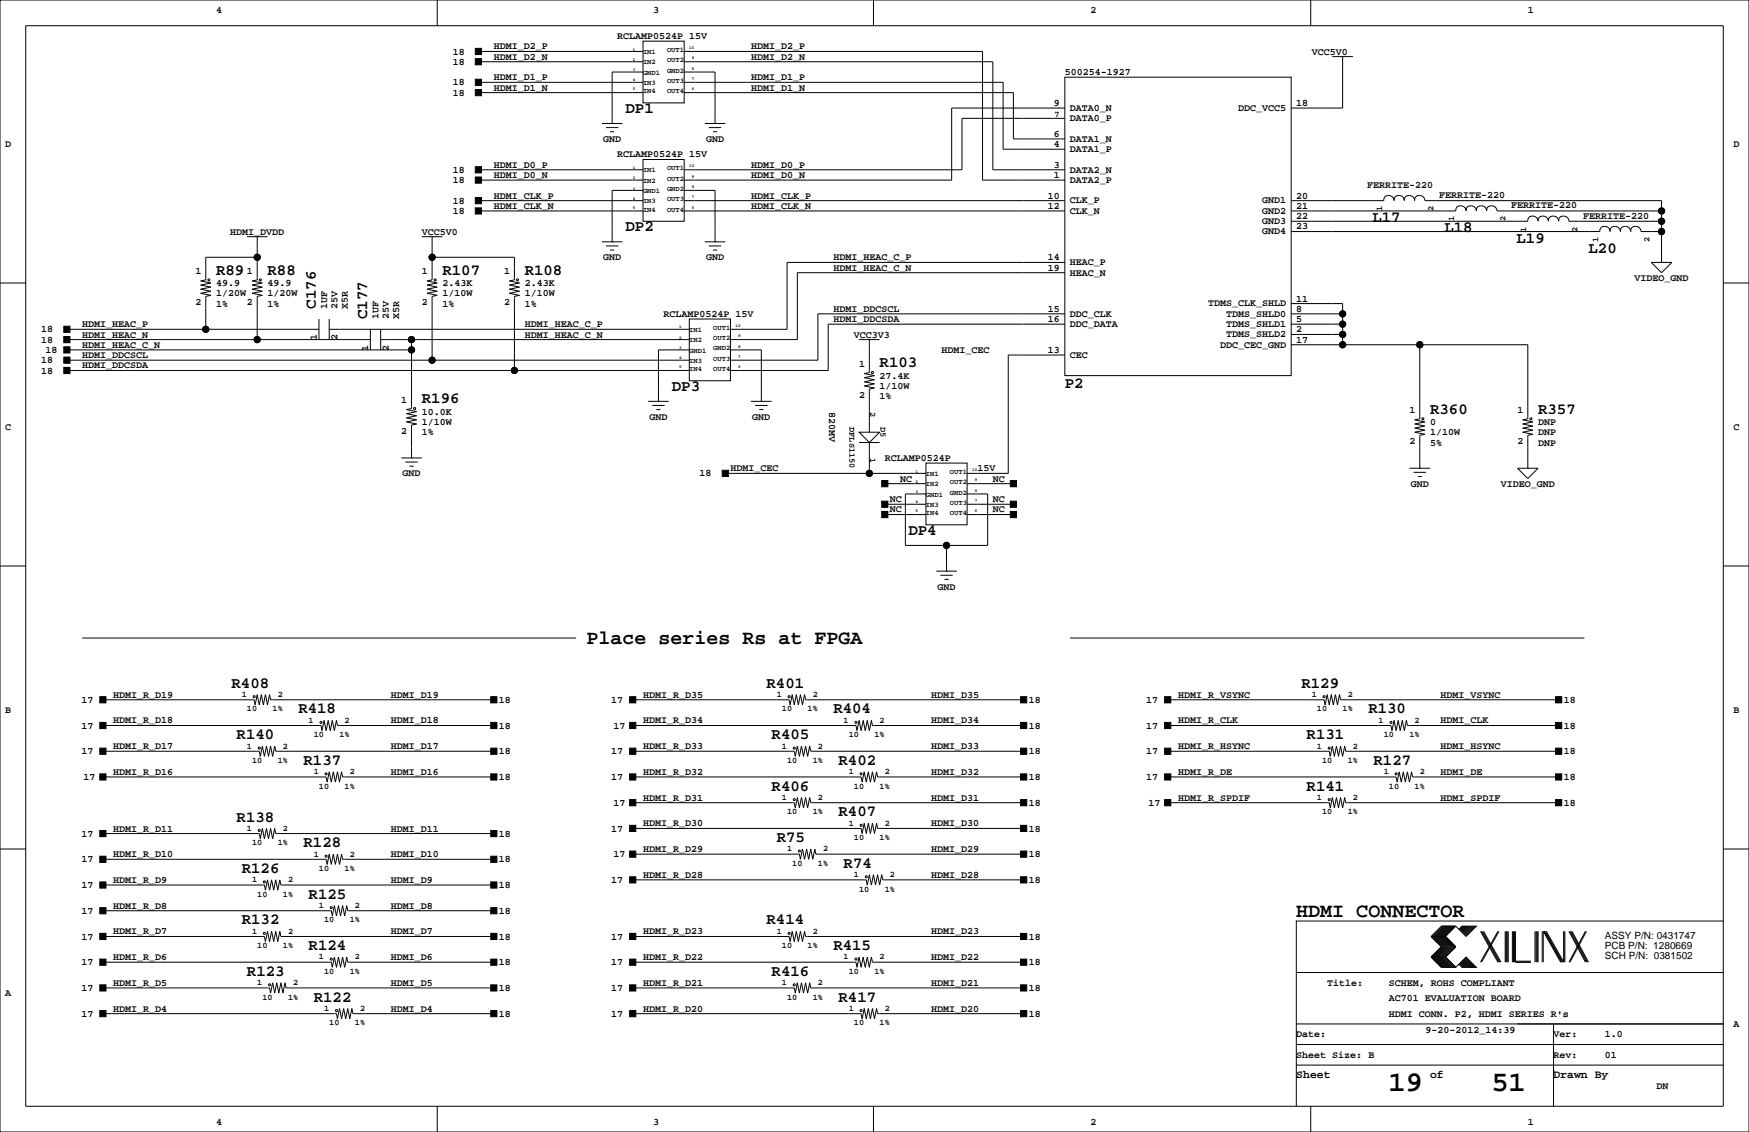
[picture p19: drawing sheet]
<svg xmlns="http://www.w3.org/2000/svg" width="432mm" height="279mm" viewBox="0 0 432 279" stroke-linecap="round" stroke-linejoin="round" font-family="sans-serif">
<defs><g id="words">
<g font-size="7.1">
<text x="342.8" y="269.3">19</text>
<text x="368.2" y="269.3">51</text>
</g>
<g font-size="4.9">
<text x="144.8" y="159">Place series Rs at FPGA</text>
<text x="320" y="226.3">HDMI CONNECTOR</text>
</g>
<g font-size="3.9">
<text x="154.4" y="27.9">DP1</text>
<text x="154.4" y="57.1">DP2</text>
<text x="338.8" y="54.8">L17</text>
<text x="356.6" y="57.4">L18</text>
<text x="374.4" y="59.9">L19</text>
<text x="392.2" y="62.5">L20</text>
<text x="53.3" y="67.8">R89</text>
<text x="66" y="67.8">R88</text>
<text x="109.2" y="67.8">R107</text>
<text x="129.5" y="67.8">R108</text>
<text x="77.9" y="76.2" transform="rotate(-90 77.9 76.2)">C176</text>
<text x="90.6" y="78.7" transform="rotate(-90 90.6 78.7)">C177</text>
<text x="217.2" y="90.6">R103</text>
<text x="262.9" y="95.7">P2</text>
<text x="104.1" y="99.5">R196</text>
<text x="165.9" y="96.5">DP3</text>
<text x="353.1" y="102.1">R360</text>
<text x="379.7" y="102.1">R357</text>
<text x="224.3" y="132">DP4</text>
<text x="57.1" y="169.7">R408</text>
<text x="189.2" y="169.7">R401</text>
<text x="321.3" y="169.7">R129</text>
<text x="73.7" y="176.1">R418</text>
<text x="205.7" y="176.1">R404</text>
<text x="337.8" y="176.1">R130</text>
<text x="58.4" y="182.4">R140</text>
<text x="190.5" y="182.4">R405</text>
<text x="322.6" y="182.4">R131</text>
<text x="74.9" y="188.8">R137</text>
<text x="207" y="188.8">R402</text>
<text x="339.1" y="188.8">R127</text>
<text x="190.5" y="195.1">R406</text>
<text x="322.6" y="195.1">R141</text>
<text x="58.4" y="202.8">R138</text>
<text x="207" y="201.5">R407</text>
<text x="74.9" y="209.1">R128</text>
<text x="191.8" y="207.8">R75</text>
<text x="59.7" y="215.5">R126</text>
<text x="208.3" y="214.2">R74</text>
<text x="76.2" y="221.8">R125</text>
<text x="59.7" y="228.2">R132</text>
<text x="189.2" y="228.2">R414</text>
<text x="76.2" y="234.5">R124</text>
<text x="205.7" y="234.5">R415</text>
<text x="61" y="240.9">R123</text>
<text x="190.5" y="240.9">R416</text>
<text x="77.5" y="247.2">R122</text>
<text x="207" y="247.2">R417</text>
</g>
<g font-size="2.8">
<text x="320" y="266.1">Sheet</text>
<text x="353.1" y="266.1">of</text>
<text x="383.5" y="266.1">Drawn By</text>
</g>
<g font-size="2.5">
<text x="53.3" y="3.3">4</text>
<text x="161.3" y="3.3">3</text>
<text x="269.2" y="3.3">2</text>
<text x="377.2" y="3.3">1</text>
<text x="152.4" y="9.7">RCLAMP0524P 15V</text>
<text x="111.8" y="16">18</text>
<text x="111.8" y="13.5">18</text>
<text x="121.9" y="14.7">HDMI_D2_N</text>
<text x="121.9" y="12.2">HDMI_D2_P</text>
<text x="185.4" y="14.7">HDMI_D2_N</text>
<text x="185.4" y="12.2">HDMI_D2_P</text>
<text x="323.9" y="13.5">VCC5V0</text>
<text x="111.8" y="23.6">18</text>
<text x="111.8" y="21.1">18</text>
<text x="121.9" y="22.4">HDMI_D1_N</text>
<text x="121.9" y="19.8">HDMI_D1_P</text>
<text x="185.4" y="22.4">HDMI_D1_N</text>
<text x="185.4" y="19.8">HDMI_D1_P</text>
<text x="262.9" y="18.5">500254-1927</text>
<text x="260.1" y="26.2">9</text>
<text x="264.2" y="27.4">DATA0_N</text>
<text x="264.2" y="29.9">DATA0_P</text>
<text x="305.6" y="27.4">DDC_VCC5</text>
<text x="320" y="26.2">18</text>
<text x="148.9" y="35.1">GND</text>
<text x="174.3" y="35.1">GND</text>
<text x="260.1" y="33.8">6</text>
<text x="264.2" y="35">DATA1_N</text>
<text x="1.3" y="36.3">D</text>
<text x="121.9" y="41.4">HDMI_D0_P</text>
<text x="152.4" y="38.9">RCLAMP0524P 15V</text>
<text x="185.4" y="41.4">HDMI_D0_P</text>
<text x="260.1" y="36.3">4</text>
<text x="260.1" y="41.4">3</text>
<text x="264.2" y="37.5">DATA1_P</text>
<text x="428" y="36.3">D</text>
<text x="111.8" y="45.2">18</text>
<text x="111.8" y="42.7">18</text>
<text x="121.9" y="43.9">HDMI_D0_N</text>
<text x="185.4" y="43.9">HDMI_D0_N</text>
<text x="260.1" y="43.9">1</text>
<text x="264.2" y="45.1">DATA2_P</text>
<text x="264.2" y="42.6">DATA2_N</text>
<text x="337.5" y="46.3">FERRITE-220</text>
<text x="111.8" y="52.8">18</text>
<text x="111.8" y="50.3">18</text>
<text x="121.9" y="51.6">HDMI_CLK_N</text>
<text x="121.9" y="49">HDMI_CLK_P</text>
<text x="185.4" y="51.6">HDMI_CLK_N</text>
<text x="185.4" y="49">HDMI_CLK_P</text>
<text x="258.7" y="49">10</text>
<text x="258.7" y="51.6">12</text>
<text x="264.2" y="50.2">CLK_P</text>
<text x="264.2" y="52.8">CLK_N</text>
<text x="311.6" y="52.8">GND2</text>
<text x="311.6" y="50.2">GND1</text>
<text x="320" y="51.6">21</text>
<text x="320" y="49">20</text>
<text x="355.3" y="48.9">FERRITE-220</text>
<text x="373.1" y="51.4">FERRITE-220</text>
<text x="390.9" y="53.9">FERRITE-220</text>
<text x="56.8" y="57.9">HDMI_DVDD</text>
<text x="104.1" y="57.9">VCC5V0</text>
<text x="311.6" y="57.8">GND4</text>
<text x="311.6" y="55.3">GND3</text>
<text x="320" y="56.6">23</text>
<text x="320" y="54.1">22</text>
<text x="148.9" y="64.3">GND</text>
<text x="174.3" y="64.3">GND</text>
<text x="205.7" y="64.3">HDMI_HEAC_C_P</text>
<text x="258.7" y="64.3">14</text>
<text x="264.2" y="65.5">HEAC_P</text>
<text x="48.3" y="67.7">1</text>
<text x="53.3" y="70.6">49.9</text>
<text x="61" y="67.7">1</text>
<text x="66" y="70.6">49.9</text>
<text x="104.1" y="67.7">1</text>
<text x="109.2" y="70.6">2.43K</text>
<text x="124.5" y="67.7">1</text>
<text x="129.5" y="70.6">2.43K</text>
<text x="205.7" y="66.8">HDMI_HEAC_C_N</text>
<text x="258.7" y="66.8">19</text>
<text x="264.2" y="68">HEAC_N</text>
<text x="403.5" y="69.3">VIDEO_GND</text>
<text x="48.3" y="75.3">2</text>
<text x="53.3" y="75.7">1%</text>
<text x="53.3" y="73.2">1/20W</text>
<text x="61" y="75.3">2</text>
<text x="66" y="73.2">1/20W</text>
<text x="66" y="75.7">1%</text>
<text x="80.8" y="76.2" transform="rotate(-90 80.8 76.2)">1UF</text>
<text x="83.3" y="76.2" transform="rotate(-90 83.3 76.2)">25V</text>
<text x="85.9" y="76.2" transform="rotate(-90 85.9 76.2)">X5R</text>
<text x="104.1" y="75.3">2</text>
<text x="109.2" y="73.2">1/10W</text>
<text x="109.2" y="75.7">1%</text>
<text x="124.5" y="75.3">2</text>
<text x="129.5" y="75.7">1%</text>
<text x="129.5" y="73.2">1/10W</text>
<text x="205.7" y="77">HDMI_DDCSCL</text>
<text x="258.7" y="77">15</text>
<text x="298.2" y="75.6">TDMS_CLK_SHLD</text>
<text x="320" y="74.4">11</text>
<text x="320" y="77">8</text>
<text x="10.2" y="82">18</text>
<text x="20.3" y="83.3">HDMI_HEAC_N</text>
<text x="20.3" y="80.8">HDMI_HEAC_P</text>
<text x="93.5" y="78.7" transform="rotate(-90 93.5 78.7)">1UF</text>
<text x="96" y="78.7" transform="rotate(-90 96 78.7)">25V</text>
<text x="98.6" y="78.7" transform="rotate(-90 98.6 78.7)">X5R</text>
<text x="129.5" y="83.3">HDMI_HEAC_C_N</text>
<text x="129.5" y="80.8">HDMI_HEAC_C_P</text>
<text x="163.8" y="78.2">RCLAMP0524P 15V</text>
<text x="205.7" y="79.5">HDMI_DDCSDA</text>
<text x="210.8" y="83.3">VCC3V3</text>
<text x="258.7" y="79.5">16</text>
<text x="264.2" y="78.2">DDC_CLK</text>
<text x="264.2" y="80.7">DDC_DATA</text>
<text x="302.7" y="78.2">TDMS_SHLD0</text>
<text x="302.7" y="80.7">TDMS_SHLD1</text>
<text x="302.7" y="83.2">TDMS_SHLD2</text>
<text x="320" y="79.5">5</text>
<text x="320" y="82">2</text>
<text x="10.2" y="84.6">18</text>
<text x="10.2" y="89.7">18</text>
<text x="11.2" y="87.1">18</text>
<text x="20.3" y="85.9">HDMI_HEAC_C_N</text>
<text x="20.3" y="88.4">HDMI_DDCSCL</text>
<text x="78.2" y="84" transform="rotate(-90 78.2 84)">1</text>
<text x="83.3" y="84" transform="rotate(-90 83.3 84)">2</text>
<text x="90.9" y="86.6" transform="rotate(-90 90.9 86.6)">1</text>
<text x="96" y="86.6" transform="rotate(-90 96 86.6)">2</text>
<text x="232.4" y="87.1">HDMI_CEC</text>
<text x="258.7" y="87.1">13</text>
<text x="264.2" y="88.3">CEC</text>
<text x="301.2" y="85.8">DDC_CEC_GND</text>
<text x="320" y="84.6">17</text>
<text x="10.2" y="92.2">18</text>
<text x="20.3" y="90.9">HDMI_DDCSDA</text>
<text x="212.1" y="90.5">1</text>
<text x="217.2" y="93.5">27.4K</text>
<text x="99.1" y="99.4">1</text>
<text x="204.7" y="101.6" transform="rotate(90 204.7 101.6)">820MV</text>
<text x="212.1" y="98.1">2</text>
<text x="217.2" y="96">1/10W</text>
<text x="217.2" y="98.6">1%</text>
<text x="348" y="101.9">1</text>
<text x="374.6" y="101.9">1</text>
<text x="1.3" y="106.2">C</text>
<text x="99.1" y="107">2</text>
<text x="104.1" y="102.4">10.0K</text>
<text x="104.1" y="104.9">1/10W</text>
<text x="104.1" y="107.4">1%</text>
<text x="160.3" y="103.6">GND</text>
<text x="185.7" y="103.6">GND</text>
<text x="353.1" y="104.9">0</text>
<text x="353.1" y="107.4">1/10W</text>
<text x="379.7" y="104.9">DNP</text>
<text x="379.7" y="107.4">DNP</text>
<text x="428" y="106.2">C</text>
<text x="218.4" y="113.8">RCLAMP0524P</text>
<text x="348" y="109.6">2</text>
<text x="353.1" y="110">5%</text>
<text x="374.6" y="109.6">2</text>
<text x="379.7" y="110">DNP</text>
<text x="99.4" y="117.6">GND</text>
<text x="172.7" y="117.6">18</text>
<text x="180.3" y="116.3">HDMI_CEC</text>
<text x="222.2" y="118.9">NC</text>
<text x="241.3" y="116.3">15V</text>
<text x="245.1" y="118.9">NC</text>
<text x="219.7" y="124">NC</text>
<text x="245.1" y="124">NC</text>
<text x="348.3" y="120.1">GND</text>
<text x="370.5" y="120.1">VIDEO_GND</text>
<text x="219.7" y="126.5">NC</text>
<text x="245.1" y="126.5">NC</text>
<text x="231.5" y="145.5">GND</text>
<text x="20.1" y="173.5">17</text>
<text x="27.9" y="172.2">HDMI_R_D19</text>
<text x="96.5" y="172.2">HDMI_D19</text>
<text x="123.2" y="173.5">18</text>
<text x="150.9" y="173.5">17</text>
<text x="158.7" y="172.2">HDMI_R_D35</text>
<text x="229.9" y="172.2">HDMI_D35</text>
<text x="254" y="173.5">18</text>
<text x="283" y="173.5">17</text>
<text x="290.8" y="172.2">HDMI_R_VSYNC</text>
<text x="355.6" y="172.2">HDMI_VSYNC</text>
<text x="386.1" y="173.5">18</text>
<text x="1.3" y="176">B</text>
<text x="20.1" y="179.8">17</text>
<text x="27.9" y="178.6">HDMI_R_D18</text>
<text x="96.5" y="178.6">HDMI_D18</text>
<text x="123.2" y="179.8">18</text>
<text x="151.4" y="179.8">17</text>
<text x="158.7" y="178.6">HDMI_R_D34</text>
<text x="229.9" y="178.6">HDMI_D34</text>
<text x="254" y="179.8">18</text>
<text x="283" y="179.8">17</text>
<text x="290.8" y="178.6">HDMI_R_CLK</text>
<text x="355.6" y="178.6">HDMI_CLK</text>
<text x="386.1" y="179.8">18</text>
<text x="428" y="176">B</text>
<text x="27.9" y="184.9">HDMI_R_D17</text>
<text x="96.5" y="184.9">HDMI_D17</text>
<text x="158.7" y="184.9">HDMI_R_D33</text>
<text x="229.9" y="184.9">HDMI_D33</text>
<text x="290.8" y="184.9">HDMI_R_HSYNC</text>
<text x="355.6" y="184.9">HDMI_HSYNC</text>
<text x="20.1" y="186.2">17</text>
<text x="27.9" y="191.3">HDMI_R_D16</text>
<text x="96.5" y="191.3">HDMI_D16</text>
<text x="123.2" y="186.2">18</text>
<text x="150.9" y="186.2">17</text>
<text x="158.7" y="191.3">HDMI_R_D32</text>
<text x="229.9" y="191.3">HDMI_D32</text>
<text x="254" y="186.2">18</text>
<text x="283" y="186.2">17</text>
<text x="290.8" y="191.3">HDMI_R_DE</text>
<text x="355.6" y="191.3">HDMI_DE</text>
<text x="386.1" y="186.2">18</text>
<text x="20.6" y="192.5">17</text>
<text x="123.2" y="192.5">18</text>
<text x="150.9" y="192.5">17</text>
<text x="158.7" y="197.6">HDMI_R_D31</text>
<text x="229.9" y="197.6">HDMI_D31</text>
<text x="254" y="192.5">18</text>
<text x="283" y="192.5">17</text>
<text x="290.8" y="197.6">HDMI_R_SPDIF</text>
<text x="355.6" y="197.6">HDMI_SPDIF</text>
<text x="386.1" y="192.5">18</text>
<text x="151.4" y="198.9">17</text>
<text x="158.7" y="204">HDMI_R_D30</text>
<text x="229.9" y="204">HDMI_D30</text>
<text x="254" y="198.9">18</text>
<text x="283.5" y="198.9">17</text>
<text x="386.1" y="198.9">18</text>
<text x="20.1" y="206.5">17</text>
<text x="27.9" y="205.2">HDMI_R_D11</text>
<text x="96.5" y="205.2">HDMI_D11</text>
<text x="123.2" y="206.5">18</text>
<text x="150.9" y="205.2">17</text>
<text x="254" y="205.2">18</text>
<text x="20.1" y="212.9">17</text>
<text x="27.9" y="211.6">HDMI_R_D10</text>
<text x="96.5" y="211.6">HDMI_D10</text>
<text x="123.2" y="212.9">18</text>
<text x="151.4" y="211.6">17</text>
<text x="158.7" y="210.3">HDMI_R_D29</text>
<text x="229.9" y="210.3">HDMI_D29</text>
<text x="254" y="211.6">18</text>
<text x="20.1" y="219.2">17</text>
<text x="27.9" y="217.9">HDMI_R_D9</text>
<text x="96.5" y="217.9">HDMI_D9</text>
<text x="123.2" y="219.2">18</text>
<text x="150.9" y="217.9">17</text>
<text x="158.7" y="216.7">HDMI_R_D28</text>
<text x="229.9" y="216.7">HDMI_D28</text>
<text x="254" y="217.9">18</text>
<text x="20.1" y="225.6">17</text>
<text x="27.9" y="224.3">HDMI_R_D8</text>
<text x="96.5" y="224.3">HDMI_D8</text>
<text x="123.2" y="225.6">18</text>
<text x="20.1" y="231.9">17</text>
<text x="27.9" y="230.6">HDMI_R_D7</text>
<text x="96.5" y="230.6">HDMI_D7</text>
<text x="123.2" y="231.9">18</text>
<text x="150.9" y="231.9">17</text>
<text x="158.7" y="230.6">HDMI_R_D23</text>
<text x="229.9" y="230.6">HDMI_D23</text>
<text x="254" y="231.9">18</text>
<text x="396.2" y="231.7">ASSY P/N: 0431747</text>
<text x="20.1" y="238.3">17</text>
<text x="27.9" y="237">HDMI_R_D6</text>
<text x="96.5" y="237">HDMI_D6</text>
<text x="123.2" y="238.3">18</text>
<text x="150.9" y="238.3">17</text>
<text x="158.7" y="237">HDMI_R_D22</text>
<text x="229.9" y="237">HDMI_D22</text>
<text x="254" y="238.3">18</text>
<text x="396.2" y="236.8">SCH P/N: 0381502</text>
<text x="396.2" y="234.2">PCB P/N: 1280669</text>
<text x="1.3" y="245.9">A</text>
<text x="20.1" y="244.6">17</text>
<text x="27.9" y="243.3">HDMI_R_D5</text>
<text x="96.5" y="243.3">HDMI_D5</text>
<text x="123.2" y="244.6">18</text>
<text x="150.9" y="244.6">17</text>
<text x="158.7" y="243.3">HDMI_R_D21</text>
<text x="229.9" y="243.3">HDMI_D21</text>
<text x="254" y="244.6">18</text>
<text x="327.7" y="243.3">Title:</text>
<text x="342.9" y="243.3">SCHEM, ROHS COMPLIANT</text>
<text x="20.1" y="251">17</text>
<text x="27.9" y="249.7">HDMI_R_D4</text>
<text x="96.5" y="249.7">HDMI_D4</text>
<text x="123.2" y="251">18</text>
<text x="150.9" y="251">17</text>
<text x="158.7" y="249.7">HDMI_R_D20</text>
<text x="229.9" y="249.7">HDMI_D20</text>
<text x="254" y="251">18</text>
<text x="342.9" y="247.1">AC701 EVALUATION BOARD</text>
<text x="342.9" y="251">HDMI CONN. P2, HDMI SERIES R's</text>
<text x="320" y="256">Date:</text>
<text x="351.9" y="255">9-20-2012_14:39</text>
<text x="383.5" y="256">Ver:</text>
<text x="396.2" y="256">1.0</text>
<text x="428" y="253.5">A</text>
<text x="320" y="261.1">Sheet Size: B</text>
<text x="383.5" y="261.1">Rev:</text>
<text x="396.2" y="261.1">01</text>
<text x="408.9" y="268.7">DN</text>
<text x="53.3" y="277.6">4</text>
<text x="161.3" y="277.6">3</text>
<text x="269.2" y="277.6">2</text>
<text x="377.2" y="277.6">1</text>
</g>
<g font-size="2.1">
<text x="260.4" y="28.8">7</text>
<text x="341.2" y="52.1" transform="rotate(-90 341.2 52.1)">1</text>
<text x="353.9" y="52.1" transform="rotate(-90 353.9 52.1)">2</text>
<text x="359" y="54.6" transform="rotate(-90 359 54.6)">1</text>
<text x="371.7" y="54.6" transform="rotate(-90 371.7 54.6)">2</text>
<text x="376.8" y="57.2" transform="rotate(-90 376.8 57.2)">1</text>
<text x="389.5" y="57.2" transform="rotate(-90 389.5 57.2)">2</text>
<text x="394.5" y="59.7" transform="rotate(-90 394.5 59.7)">1</text>
<text x="407.2" y="59.7" transform="rotate(-90 407.2 59.7)">2</text>
<text x="214.8" y="101.6" transform="rotate(90 214.8 101.6)">2</text>
<text x="209.7" y="105.4" transform="rotate(90 209.7 105.4)">DFLS1150</text>
<text x="217.4" y="105.4" transform="rotate(90 217.4 105.4)">D5</text>
<text x="214.8" y="113" transform="rotate(90 214.8 113)">1</text>
<text x="59.7" y="172">1</text>
<text x="68.6" y="172">2</text>
<text x="191.8" y="172">1</text>
<text x="200.7" y="172">2</text>
<text x="323.9" y="172">1</text>
<text x="332.7" y="172">2</text>
<text x="61" y="175.6">10</text>
<text x="67.3" y="175.6">1%</text>
<text x="76.2" y="178.4">1</text>
<text x="85.1" y="178.4">2</text>
<text x="193" y="175.6">10</text>
<text x="199.4" y="175.6">1%</text>
<text x="208.3" y="178.4">1</text>
<text x="217.2" y="178.4">2</text>
<text x="325.1" y="175.6">10</text>
<text x="331.5" y="175.6">1%</text>
<text x="340.4" y="178.4">1</text>
<text x="349.3" y="178.4">2</text>
<text x="61" y="184.7">1</text>
<text x="69.8" y="184.7">2</text>
<text x="77.5" y="182">10</text>
<text x="83.8" y="182">1%</text>
<text x="193" y="184.7">1</text>
<text x="201.9" y="184.7">2</text>
<text x="209.6" y="182">10</text>
<text x="215.9" y="182">1%</text>
<text x="325.1" y="184.7">1</text>
<text x="334" y="184.7">2</text>
<text x="341.6" y="182">10</text>
<text x="348" y="182">1%</text>
<text x="62.2" y="188.3">10</text>
<text x="68.6" y="188.3">1%</text>
<text x="77.5" y="191.1">1</text>
<text x="86.4" y="191.1">2</text>
<text x="194.3" y="188.3">10</text>
<text x="200.7" y="188.3">1%</text>
<text x="209.5" y="191.1">1</text>
<text x="218.4" y="191.1">2</text>
<text x="326.4" y="188.3">10</text>
<text x="332.7" y="188.3">1%</text>
<text x="341.6" y="191.1">1</text>
<text x="350.5" y="191.1">2</text>
<text x="78.7" y="194.7">10</text>
<text x="85.1" y="194.7">1%</text>
<text x="193" y="197.4">1</text>
<text x="201.9" y="197.4">2</text>
<text x="210.8" y="194.7">10</text>
<text x="217.2" y="194.7">1%</text>
<text x="325.1" y="197.4">1</text>
<text x="334" y="197.4">2</text>
<text x="342.9" y="194.7">10</text>
<text x="349.3" y="194.7">1%</text>
<text x="194.3" y="201">10</text>
<text x="200.7" y="201">1%</text>
<text x="209.5" y="203.8">1</text>
<text x="218.4" y="203.8">2</text>
<text x="326.4" y="201">10</text>
<text x="332.7" y="201">1%</text>
<text x="61" y="205.1">1</text>
<text x="62.2" y="208.6">10</text>
<text x="68.6" y="208.6">1%</text>
<text x="69.8" y="205.1">2</text>
<text x="210.8" y="207.4">10</text>
<text x="217.2" y="207.4">1%</text>
<text x="77.5" y="211.4">1</text>
<text x="78.7" y="215">10</text>
<text x="85.1" y="215">1%</text>
<text x="86.4" y="211.4">2</text>
<text x="194.3" y="210.1">1</text>
<text x="195.6" y="213.7">10</text>
<text x="201.9" y="213.7">1%</text>
<text x="203.2" y="210.1">2</text>
<text x="62.2" y="217.8">1</text>
<text x="63.5" y="221.3">10</text>
<text x="69.8" y="221.3">1%</text>
<text x="71.1" y="217.8">2</text>
<text x="210.8" y="216.5">1</text>
<text x="212.1" y="220.1">10</text>
<text x="218.4" y="220.1">1%</text>
<text x="219.7" y="216.5">2</text>
<text x="78.7" y="224.1">1</text>
<text x="80" y="227.7">10</text>
<text x="86.4" y="227.7">1%</text>
<text x="87.6" y="224.1">2</text>
<text x="62.2" y="230.5">1</text>
<text x="71.1" y="230.5">2</text>
<text x="191.8" y="230.5">1</text>
<text x="200.7" y="230.5">2</text>
<text x="63.5" y="234">10</text>
<text x="69.8" y="234">1%</text>
<text x="78.7" y="236.8">1</text>
<text x="87.6" y="236.8">2</text>
<text x="193" y="234">10</text>
<text x="199.4" y="234">1%</text>
<text x="208.3" y="236.8">1</text>
<text x="217.2" y="236.8">2</text>
<text x="63.5" y="243.2">1</text>
<text x="72.4" y="243.2">2</text>
<text x="80" y="240.4">10</text>
<text x="86.4" y="240.4">1%</text>
<text x="193" y="243.2">1</text>
<text x="201.9" y="243.2">2</text>
<text x="209.6" y="240.4">10</text>
<text x="215.9" y="240.4">1%</text>
<text x="64.8" y="246.7">10</text>
<text x="71.1" y="246.7">1%</text>
<text x="80" y="249.5">1</text>
<text x="88.9" y="249.5">2</text>
<text x="194.3" y="246.7">10</text>
<text x="200.7" y="246.7">1%</text>
<text x="209.5" y="249.5">1</text>
<text x="218.4" y="249.5">2</text>
<text x="81.3" y="253.1">10</text>
<text x="87.6" y="253.1">1%</text>
<text x="210.8" y="253.1">10</text>
<text x="217.2" y="253.1">1%</text>
</g>
<g font-size="1.8">
<text x="158.7" y="13.4">IN1</text>
<text x="158.7" y="15.9">IN2</text>
<text x="164.7" y="17.9">GND2</text>
<text x="164.7" y="15.4">OUT2</text>
<text x="164.7" y="12.8">OUT1</text>
<text x="158.7" y="18.4">GND1</text>
<text x="158.7" y="21">IN3</text>
<text x="158.7" y="23">IN4</text>
<text x="164.7" y="23">OUT4</text>
<text x="164.7" y="20.5">OUT3</text>
<text x="158.7" y="42.6">IN1</text>
<text x="158.7" y="45.1">IN2</text>
<text x="158.7" y="47.6">GND1</text>
<text x="164.7" y="47.1">GND2</text>
<text x="164.7" y="44.6">OUT2</text>
<text x="164.7" y="42">OUT1</text>
<text x="158.7" y="50.2">IN3</text>
<text x="158.7" y="52.2">IN4</text>
<text x="164.7" y="52.2">OUT4</text>
<text x="164.7" y="49.7">OUT3</text>
<text x="170.2" y="81.9">IN1</text>
<text x="176.1" y="84">OUT2</text>
<text x="176.1" y="81.4">OUT1</text>
<text x="170.2" y="84.5">IN2</text>
<text x="170.2" y="87">GND1</text>
<text x="170.2" y="89.6">IN3</text>
<text x="176.1" y="89">OUT3</text>
<text x="176.1" y="86.5">GND2</text>
<text x="170.2" y="91.6">IN4</text>
<text x="176.1" y="91.6">OUT4</text>
<text x="228.6" y="117.5">IN1</text>
<text x="234.5" y="119.5">OUT2</text>
<text x="234.5" y="117">OUT1</text>
<text x="228.6" y="120">IN2</text>
<text x="228.6" y="122.6">GND1</text>
<text x="228.6" y="125.1">IN3</text>
<text x="234.5" y="124.6">OUT3</text>
<text x="234.5" y="122.1">GND2</text>
<text x="228.6" y="127.1">IN4</text>
<text x="234.5" y="127.1">OUT4</text>
</g>
<g font-size="1.1">
<text x="156.2" y="12.5">1</text>
<text x="156.2" y="15">2</text>
<text x="156.2" y="17.6">3</text>
<text x="170.2" y="12.1">10</text>
<text x="170.8" y="17.2">8</text>
<text x="170.8" y="14.7">9</text>
<text x="156.2" y="20.1">4</text>
<text x="156.2" y="22.3">5</text>
<text x="170.8" y="22.3">6</text>
<text x="170.8" y="19.7">7</text>
<text x="156.2" y="41.7">1</text>
<text x="170.2" y="41.3">10</text>
<text x="156.2" y="44.2">2</text>
<text x="156.2" y="46.8">3</text>
<text x="170.8" y="46.4">8</text>
<text x="170.8" y="43.9">9</text>
<text x="156.2" y="49.3">4</text>
<text x="156.2" y="51.5">5</text>
<text x="170.8" y="51.5">6</text>
<text x="170.8" y="49">7</text>
<text x="167.6" y="81.1">1</text>
<text x="167.6" y="83.6">2</text>
<text x="181.6" y="80.7">10</text>
<text x="182.2" y="83.2">9</text>
<text x="167.6" y="86.1">3</text>
<text x="167.6" y="88.7">4</text>
<text x="182.2" y="88.3">7</text>
<text x="182.2" y="85.8">8</text>
<text x="167.6" y="90.9">5</text>
<text x="182.2" y="90.9">6</text>
<text x="226.1" y="116.6">1</text>
<text x="226.1" y="119.2">2</text>
<text x="240" y="116.3">10</text>
<text x="240.7" y="118.8">9</text>
<text x="226.1" y="121.7">3</text>
<text x="226.1" y="124.2">4</text>
<text x="240.7" y="123.9">7</text>
<text x="240.7" y="121.3">8</text>
<text x="226.1" y="126.4">5</text>
<text x="240.7" y="126.4">6</text>
</g>
</g></defs>
<g fill="none" stroke="#000" stroke-width=".25">
<path d="M0 0h431.8v279.4h-431.8zM6.3 6.4h419.1v266.6h-419.1zM107.9 0v6.4M118.1 12.7h40.6M118.1 15.2h40.6M158.7 10.2h10.2v15.2h-10.2zM158.7 17.8h-7.6v12.7M168.9 17.8h7.6v12.7M168.9 12.7h73.7v31.7h20.3M168.9 15.2h76.2v26.7h17.8M215.6 0v6.4M262.9 19.1h55.9v73.6h-55.9z"/>
<path d="M323.6 0v6.4M328.9 14h5.1M331.5 14h.1M331.5 14v12.7h-12.7M118.1 20.3h40.6M118.1 22.9h40.6M148.6 30.5h5.1M149.6 31.5h3.1M150.6 32.5h1M151.1 30.5h.1M158.7 39.4h10.2v15.2h-10.2zM168.9 20.3h78.7v16.5h15.3"/>
<path d="M168.9 22.9h81.3v11.4h12.7M174 30.5h5.1M175 31.5h3.1M176 32.5h1M176.5 30.5h.1M262.9 29.2h-25.4v12.7h-68.6M262.9 26.7h-28v17.7h-66M61 58.4h5M63.5 58.4h.1M63.5 58.4v10.7l-1.3 .2 2.6 .5-2.6 .6 2.6 .5-2.6 .5 2.6 .5-2.6 .5 2.6 .5-1.3 .3v10.6M104.1 58.4h5.1M106.7 58.4h.1"/>
<path d="M106.7 58.4v10.7l-1.3 .2 2.5 .5-2.5 .6 2.5 .5-2.5 .5 2.5 .5-2.5 .5 2.5 .5-1.2 .3v15.7M118.1 49.5h40.6M118.1 41.9h40.6M118.1 44.4h40.6M118.1 52.1h40.6M148.6 59.7h5.1M151.1 59.7h.1M158.7 47h-7.6v12.7M168.9 47h7.6v12.7M168.9 49.5h94M168.9 52.1h94M174 59.7h5.1"/>
<path d="M176.5 59.7h.1M318.8 49.5h22.8M318.8 52.1h40.6M318.8 57.2h76.2M318.8 54.6h58.4M341.7 49.5a1.26 1.26 0 0 1 1.2-1.3 1.26 1.26 0 0 1 1.3 1.3M344.2 49.5a1.26 1.26 0 0 1 1.3-1.3 1.26 1.26 0 0 1 1.2 1.3M346.7 49.5a1.26 1.26 0 0 1 1.3-1.3 1.26 1.26 0 0 1 1.2 1.3 1.27 1.27 0 0 1 1.3-1.3 1.27 1.27 0 0 1 1.3 1.3h58.4v15.3M360.7 50.8a1.02 1.02 0 0 0-1.3 1.3M360.7 50.8a1.27 1.27 0 0 1 1.2 1.3M363.2 50.8a1.02 1.02 0 0 0-1.2 1.3M363.2 50.8a1.27 1.27 0 0 1 1.3 1.3"/>
<path d="M365.8 50.8a1.02 1.02 0 0 0-1.3 1.3M365.8 50.8a1.27 1.27 0 0 1 1.2 1.3 1.05 1.05 0 0 1 1.3-1.3M368.3 50.8a1.27 1.27 0 0 1 1.3 1.3h40.6M378.5 53.4a1.02 1.02 0 0 0-1.3 1.2M378.5 53.3a1.27 1.27 0 0 1 1.2 1.3M381 53.4a1.02 1.02 0 0 0-1.2 1.2M381 53.3a1.27 1.27 0 0 1 1.3 1.3 1.05 1.05 0 0 1 1.2-1.2M383.5 53.3a1.27 1.27 0 0 1 1.3 1.3 1.05 1.05 0 0 1 1.3-1.2M386.1 53.3a1.27 1.27 0 0 1 1.2 1.3h22.9M396.2 55.9a1.02 1.02 0 0 0-1.2 1.2M396.2 55.9a1.27 1.27 0 0 1 1.3 1.3M398.8 55.9a1.02 1.02 0 0 0-1.3 1.2"/>
<path d="M398.8 55.9a1.27 1.27 0 0 1 1.2 1.3 1.05 1.05 0 0 1 1.3-1.3M401.3 55.9a1.27 1.27 0 0 1 1.3 1.3 1.05 1.05 0 0 1 1.3-1.3M403.9 55.9a1.27 1.27 0 0 1 1.2 1.3h5.1M0 69.8h6.3M63.5 63.5h-12.7v5.6l-1.3 .2 2.6 .5-2.6 .6 2.6 .5-2.6 .5 2.6 .5-2.6 .5 2.6 .5-1.3 .3v8.1M78.7 78.7v5.1M81.3 78.7v5.1M106.7 63.5h20.3v5.6l-1.3 .2 2.6 .5-2.6 .6 2.6 .5-2.6 .5 2.6 .5-2.6 .5 2.6 .5-1.3 .3v18.2M149.6 60.7h3.1M150.6 61.7h1M170.2 78.7h10.1v15.3h-10.1zM175 60.7h3.1"/>
<path d="M176 61.7h1M262.9 77.5h-61v11.4h-21.6M262.9 64.8h-68.6v16.5h-14M262.9 67.3h-66.1v16.5h-16.5M318.8 77.5h12.7M318.8 74.9h12.7v10.2M407.7 64.8h5l-2.5 2.5zM410.2 64.8h.1M425.4 69.8h6.4M16.5 86.4h85.1M16.5 88.9h153.7M16.5 81.3h62.2"/>
<path d="M16.5 91.4h153.7M16.5 83.8h74.9M81.3 81.3h88.9M91.4 81.3v5.1M94 83.8h76.2M94 81.3v5.1M101.6 83.8v17l-1.3 .3 2.6 .5-2.6 .5 2.6 .5-2.6 .5 2.6 .5-2.6 .5 2.6 .5-1.3 .3v8.1M160 99.1h5.1M162.6 99.1h.1M170.2 86.4h-7.6v12.7M180.3 86.4h7.7v12.7M185.4 99.1h5.1"/>
<path d="M188 99.1h.1M212.1 83.8h5.1M214.6 83.8h.1M214.6 83.8v8.1l-1.2 .3 2.5 .5-2.5 .5 2.5 .5-2.5 .5 2.5 .5-2.5 .5 2.5 .6-1.3 .2v10.7M262.9 80h-58.4v11.4h-24.2M262.9 87.6h-14v29.2h-10.1M318.8 80h12.7M318.8 85.1h58.4v18.3l-1.3 .2 2.6 .5-2.6 .5 2.6 .6-2.6 .5 2.6 .5-2.6 .5 2.6 .5-1.3 .2v8.2M318.8 82.5h12.7M350.5 85.1v18.3l-1.3 .2 2.6 .5-2.6 .5 2.6 .6-2.6 .5 2.6 .5-2.6 .5 2.6 .5-1.3 .2v8.2M99.1 113h5M100.1 114h3"/>
<path d="M101.1 115.1h1M101.6 113h.1M161 100.1h3.1M162.1 101.1h1M179.1 116.8h49.5M186.4 100.1h3.1M187.5 101.1h1M212.1 106.7h5.1l-2.6 2.5zM212.1 109.2h5.1M214.6 109.2v7.6M218.4 119.4h10.2M228.6 114.3h10.2v15.2h-10.2z"/>
<path d="M238.8 119.4h11.4M348 115.6h5.1M349 116.6h3M350 117.6h1M350.5 115.6h.1M374.6 115.6h5.1l-2.5 2.5zM377.2 115.6h.1M0 139.7h6.3M218.4 124.5h10.2M218.4 127h10.2M228.6 121.9h-5.1v12.7h20.3v-12.7h-5M233.7 134.6v6.4"/>
<path d="M238.8 124.5h11.4M238.8 127h11.4M425.4 139.7h6.4M20.3 157.5h121.9M231.1 141h5.1M232.2 142h3M233.2 143h1M233.7 141h.1M264.2 157.5h127M25.4 179.1h53.8l.3 1.2 .5-2.5 .5 2.5 .5-2.5 .5 2.5 .5-2.5 .5 2.5 .6-2.5 .2 1.3h38.6M25.4 172.7h37.3l.3 1.3 .5-2.6 .5 2.6 .5-2.6 .5 2.6 .5-2.6 .5 2.6 .5-2.6 .3 1.3h55.1M156.2 179.1h55.1l.3 1.2 .5-2.5 .5 2.5 .5-2.5 .5 2.5 .5-2.5 .5 2.5 .5-2.5 .3 1.3h37.3"/>
<path d="M156.2 172.7h38.6l.3 1.3 .5-2.6 .5 2.6 .5-2.6 .5 2.6 .5-2.6 .5 2.6 .5-2.6 .3 1.3h53.8M288.3 179.1h55.1l.3 1.2 .5-2.5 .5 2.5 .5-2.5 .5 2.5 .5-2.5 .5 2.5 .5-2.5 .3 1.3h37.3M288.3 172.7h38.6l.3 1.3 .5-2.6 .5 2.6 .5-2.6 .5 2.6 .5-2.6 .5 2.6 .5-2.6 .3 1.3h53.8M25.4 191.8h55.1l.3 1.2 .5-2.5 .5 2.5 .5-2.5 .5 2.5 .5-2.5 .5 2.5 .5-2.5 .3 1.3h37.3M25.4 185.4h38.6l.3 1.3 .5-2.6 .5 2.6 .5-2.6 .5 2.6 .5-2.6 .5 2.6 .5-2.6 .3 1.3h53.8M156.2 198.1h39.9l.2 1.3 .5-2.6 .6 2.6 .5-2.6 .5 2.6 .5-2.6 .5 2.6 .5-2.6 .3 1.3h52.5M156.2 191.8h56.4l.3 1.2 .5-2.5 .5 2.5 .5-2.5 .5 2.5 .5-2.5 .5 2.5 .5-2.5 .3 1.3h36M156.2 185.4h39.9l.2 1.3 .5-2.6 .6 2.6 .5-2.6 .5 2.6 .5-2.6 .5 2.6 .5-2.6 .3 1.3h52.5M288.3 198.1h39.9l.2 1.3 .5-2.6 .5 2.6 .5-2.6 .6 2.6 .5-2.6 .5 2.6 .5-2.6 .2 1.3h52.6M288.3 191.8h56.4l.2 1.2 .5-2.5 .5 2.5 .6-2.5 .5 2.5 .5-2.5 .5 2.5 .5-2.5 .2 1.3h36.1M288.3 185.4h39.9l.2 1.3 .5-2.6 .5 2.6 .5-2.6 .6 2.6 .5-2.6 .5 2.6 .5-2.6 .2 1.3h52.6M0 209.5h6.3"/>
<path d="M25.4 218.4h39.9l.2 1.3 .5-2.5 .5 2.5 .6-2.5 .5 2.5 .5-2.5 .5 2.5 .5-2.5 .2 1.2h52.6M25.4 212.1h55.1l.3 1.3 .5-2.6 .5 2.6 .5-2.6 .5 2.6 .5-2.6 .5 2.6 .5-2.6 .3 1.3h37.3M25.4 205.7h38.6l.3 1.3 .5-2.5 .5 2.5 .5-2.5 .5 2.5 .5-2.5 .5 2.5 .5-2.5 .3 1.2h53.8M156.2 217.2h57.7l.2 1.2 .5-2.5 .5 2.5 .5-2.5 .6 2.5 .5-2.5 .5 2.5 .5-2.5 .2 1.3h34.8M156.2 210.8h41.2l.2 1.3 .5-2.6 .5 2.6 .5-2.6 .5 2.6 .6-2.6 .5 2.6 .5-2.6 .2 1.3h51.3M156.2 204.5h56.4l.3 1.2 .5-2.5 .5 2.5 .5-2.5 .5 2.5 .5-2.5 .5 2.5 .5-2.5 .3 1.3h36M425.4 209.5h6.4M25.4 237.5h56.4l.2 1.3 .5-2.6 .6 2.6 .5-2.6 .5 2.6 .5-2.6 .5 2.6 .5-2.6 .3 1.3h36M25.4 231.1h39.9l.2 1.3 .5-2.5 .5 2.5 .6-2.5 .5 2.5 .5-2.5 .5 2.5 .5-2.5 .2 1.2h52.6M25.4 224.8h56.4l.2 1.3 .5-2.6 .6 2.6 .5-2.6 .5 2.6 .5-2.6 .5 2.6 .5-2.6 .3 1.3h36M156.2 237.5h55.1l.3 1.3 .5-2.6 .5 2.6 .5-2.6 .5 2.6 .5-2.6 .5 2.6 .5-2.6 .3 1.3h37.3M156.2 231.1h38.6l.3 1.3 .5-2.5 .5 2.5 .5-2.5 .5 2.5 .5-2.5 .5 2.5 .5-2.5 .3 1.2h53.8"/>
<path d="M353.3 231.1h3.6M353.3 236.2l2.6 2.6h3.5M353.3 231.1l2.6 2.6-2.6 2.5M353.3 236.2h3.6M356.1 228.6l-2.5 2.5 2.5 2.6-2.5 2.5 2.5 2.6M356.4 228.6l-2.6 2.5 2.6 2.6-2.6 2.5 2.6 2.6M356.6 228.6l-2.5 2.5 2.5 2.6-2.5 2.5 2.5 2.6M356.9 228.6l-2.6 2.5 2.6 2.6-2.6 2.5 2.6 2.6M356.9 231.1l2.5 2.6-2.5 2.5M356.9 236.2l2.5 2.6M357.1 228.6l-2.5 2.5 2.5 2.6-2.5 2.5 2.5 2.6M357.4 228.6l-2.6 2.5 2.6 2.6-2.6 2.5 2.6 2.6"/>
<path d="M357.6 228.6l-2.5 2.5 2.5 2.6-2.5 2.5 2.5 2.6M357.9 228.6l-2.6 2.5 2.6 2.6-2.6 2.5 2.6 2.6M358.1 228.6l-2.5 2.5 2.5 2.6-2.5 2.5 2.5 2.6M358.4 228.6l-2.5 2.5 2.5 2.6-2.5 2.5 2.5 2.6M358.6 228.6l-2.5 2.5 2.5 2.6-2.5 2.5 2.5 2.6M358.9 228.6l-2.5 2.5 2.5 2.6-2.5 2.5 2.5 2.6M359.2 228.6l-2.6 2.5 2.6 2.6-2.6 2.5 2.6 2.6M359.4 228.6l2.5 2.5 2.6-2.5h-3.6l-.7 .8M359.4 228.6h-3.5l-2.6 2.5M359.4 228.6l-2.5 2.5M360.2 238l.7 .8h3.6l-2.6-2.6-2.5 2.6M360.4 237.7l1 1.1"/>
<path d="M360.4 238l.8 .8M360.7 237.5l1.2 1.3M360.7 237.7l1 1.1M360.9 237.2l1.6 1.6M360.9 237.5l1.3 1.3M361.2 237l1.8 1.8M361.2 237.2l1.5 1.6M361.2 228.6l-.8 .8M361.4 236.7l2.1 2.1M361.4 237l1.8 1.8M361.4 228.6l-1 1M361.7 236.5l2.3 2.3"/>
<path d="M361.7 236.7l2 2.1M361.7 228.6l-1 1M361.9 236.5l2.3 2.3M361.9 228.6l-1.2 1.3M362.2 228.6l-1.3 1.3M362.5 228.6l-1.6 1.5M362.7 228.6l-1.5 1.5M363 228.6l-1.8 1.8M363.2 228.6l-1.8 1.8M363.5 228.6l-2.1 2M363.7 228.6l-2 2M364 228.6l-2.3 2.3"/>
<path d="M364.2 228.6l-2.3 2.3M365.5 229.9l4.3 7.6M365.8 229.9l4.3 7.6M366 229.9l4.3 7.6M366.3 229.9l4.3 7.6M369.8 229.9l-4.3 7.6M370.1 229.9l-4.3 7.6M371.6 229.9v7.6M371.9 229.9v7.6M372.1 229.9v7.6M372.4 229.9v7.6M373.4 229.9v7.6"/>
<path d="M373.6 229.9v7.6M373.9 229.9v7.6M374.1 229.9v7.6h3.9M374.1 237.2h3.9M379 229.9v7.6M379.2 229.9v7.6M379.5 229.9v7.6M379.7 229.9v7.6M380.7 229.9v7.6M381 237.5v-7.6l4.3 7.6M381.3 229.9l4.3 7.6M381.5 229.9l4.3 7.6"/>
<path d="M381.8 229.9l4.3 7.6v-7.6M386.3 229.9v7.6M387.3 229.9l4.1 7.6M387.6 229.9l4.1 7.6M387.9 229.9l4 7.6M388.1 229.9l4.1 7.6M391.4 229.9l-4.1 7.6M391.7 229.9l-4.1 7.6M425.4 227.3h-105.4v35.6M25.4 250.2h57.7l.2 1.3 .5-2.6 .5 2.6 .5-2.6 .5 2.6 .6-2.6 .5 2.6 .5-2.6 .2 1.3h34.8M25.4 243.8h41.1l.3 1.3 .5-2.5 .5 2.5 .5-2.5 .5 2.5 .5-2.5 .5 2.5 .6-2.5 .2 1.2h51.3M156.2 250.2h56.4l.3 1.3 .5-2.6 .5 2.6 .5-2.6 .5 2.6 .5-2.6 .5 2.6 .5-2.6 .3 1.3h36"/>
<path d="M156.2 243.8h39.9l.2 1.3 .5-2.5 .6 2.5 .5-2.5 .5 2.5 .5-2.5 .5 2.5 .5-2.5 .3 1.2h52.5M320 257.8h105.4M320 252.7h105.4M320 240h105.4M383.5 252.7v20.3M107.9 273v6.4M215.6 273v6.4M320 262.9v10.1M320 262.9h105.4M323.6 273v6.4M383.5 264.2h.1"/>
<circle cx="410.2" cy="54.6" r=".76"/>
<circle cx="410.2" cy="52.1" r=".76"/>
<circle cx="410.2" cy="57.1" r=".76"/>
<circle cx="51.6" cy="69.1" r=".25"/>
<circle cx="63.5" cy="63.5" r=".76"/>
<circle cx="64.3" cy="69.1" r=".25"/>
<circle cx="106.7" cy="63.5" r=".76"/>
<circle cx="107.4" cy="69.1" r=".25"/>
<circle cx="127.8" cy="69.1" r=".25"/>
<circle cx="331.5" cy="77.5" r=".76"/>
<circle cx="50.8" cy="81.3" r=".76"/>
<circle cx="63.5" cy="83.8" r=".76"/>
<circle cx="101.6" cy="86.4" r=".76"/>
<circle cx="101.6" cy="83.8" r=".76"/>
<circle cx="106.7" cy="88.9" r=".76"/>
<circle cx="127" cy="91.4" r=".76"/>
<circle cx="215.4" cy="91.9" r=".25"/>
<circle cx="331.5" cy="85.1" r=".76"/>
<circle cx="331.5" cy="80" r=".76"/>
<circle cx="331.5" cy="82.5" r=".76"/>
<circle cx="350.5" cy="85.1" r=".76"/>
<circle cx="102.4" cy="100.8" r=".25"/>
<circle cx="214.6" cy="116.8" r=".76"/>
<circle cx="351.3" cy="103.4" r=".25"/>
<circle cx="378" cy="103.4" r=".25"/>
<circle cx="233.7" cy="134.6" r=".76"/>
<circle cx="62.7" cy="172" r=".25"/>
<circle cx="79.2" cy="178.3" r=".25"/>
<circle cx="194.8" cy="172" r=".25"/>
<circle cx="211.3" cy="178.3" r=".25"/>
<circle cx="326.9" cy="172" r=".25"/>
<circle cx="343.4" cy="178.3" r=".25"/>
<circle cx="64" cy="184.7" r=".25"/>
<circle cx="80.5" cy="191" r=".25"/>
<circle cx="196.1" cy="184.7" r=".25"/>
<circle cx="196.1" cy="197.4" r=".25"/>
<circle cx="212.6" cy="191" r=".25"/>
<circle cx="328.2" cy="184.7" r=".25"/>
<circle cx="328.2" cy="197.4" r=".25"/>
<circle cx="344.7" cy="191" r=".25"/>
<circle cx="64" cy="205" r=".25"/>
<circle cx="65.3" cy="217.7" r=".25"/>
<circle cx="80.5" cy="211.3" r=".25"/>
<circle cx="197.4" cy="210.1" r=".25"/>
<circle cx="212.6" cy="203.7" r=".25"/>
<circle cx="213.9" cy="216.4" r=".25"/>
<circle cx="65.3" cy="230.4" r=".25"/>
<circle cx="81.8" cy="236.7" r=".25"/>
<circle cx="81.8" cy="224" r=".25"/>
<circle cx="194.8" cy="230.4" r=".25"/>
<circle cx="211.3" cy="236.7" r=".25"/>
<circle cx="66.5" cy="243.1" r=".25"/>
<circle cx="83.1" cy="249.4" r=".25"/>
<circle cx="196.1" cy="243.1" r=".25"/>
<circle cx="212.6" cy="249.4" r=".25"/>
</g>
<g fill="#000" stroke="#000" stroke-width=".25">
<path d="M117.3 11.9h1.6v1.6h-1.6z" fill-rule="evenodd"/>
<path d="M117.3 14.5h1.6v1.5h-1.6z" fill-rule="evenodd"/>
<path d="M117.3 19.6h1.6v1.5h-1.6z" fill-rule="evenodd"/>
<path d="M117.3 22.1h1.6v1.5h-1.6z" fill-rule="evenodd"/>
<path d="M117.3 41.1h1.6v1.6h-1.6z" fill-rule="evenodd"/>
<path d="M117.3 43.7h1.6v1.5h-1.6z" fill-rule="evenodd"/>
<path d="M117.3 48.8h1.6v1.5h-1.6z" fill-rule="evenodd"/>
<path d="M117.3 51.3h1.6v1.5h-1.6z" fill-rule="evenodd"/>
<path d="M15.7 88.1h1.6v1.6h-1.6z" fill-rule="evenodd"/>
<path d="M15.7 90.7h1.6v1.5h-1.6z" fill-rule="evenodd"/>
<path d="M15.7 80.5h1.6v1.5h-1.6z" fill-rule="evenodd"/>
<path d="M15.7 83.1h1.6v1.5h-1.6z" fill-rule="evenodd"/>
<path d="M15.7 85.6h1.6v1.5h-1.6z" fill-rule="evenodd"/>
<path d="M178.3 116.1h1.5v1.5h-1.5z" fill-rule="evenodd"/>
<path d="M217.7 118.6h1.5v1.5h-1.5z" fill-rule="evenodd"/>
<path d="M217.7 123.7h1.5v1.5h-1.5z" fill-rule="evenodd"/>
<path d="M217.7 126.2h1.5v1.6h-1.5z" fill-rule="evenodd"/>
<path d="M249.4 126.2h1.6v1.6h-1.6z" fill-rule="evenodd"/>
<path d="M249.4 123.7h1.6v1.5h-1.6z" fill-rule="evenodd"/>
<path d="M249.4 118.6h1.6v1.5h-1.6z" fill-rule="evenodd"/>
<path d="M24.6 172h1.6v1.5h-1.6z" fill-rule="evenodd"/>
<path d="M24.6 178.3h1.6v1.5h-1.6z" fill-rule="evenodd"/>
<path d="M121.2 172h1.5v1.5h-1.5z" fill-rule="evenodd"/>
<path d="M121.2 178.3h1.5v1.5h-1.5z" fill-rule="evenodd"/>
<path d="M155.4 172h1.6v1.5h-1.6z" fill-rule="evenodd"/>
<path d="M155.4 178.3h1.6v1.5h-1.6z" fill-rule="evenodd"/>
<path d="M252 172h1.5v1.5h-1.5z" fill-rule="evenodd"/>
<path d="M252 178.3h1.5v1.5h-1.5z" fill-rule="evenodd"/>
<path d="M287.5 172h1.6v1.5h-1.6z" fill-rule="evenodd"/>
<path d="M287.5 178.3h1.6v1.5h-1.6z" fill-rule="evenodd"/>
<path d="M384 172h1.6v1.5h-1.6z" fill-rule="evenodd"/>
<path d="M384 178.3h1.6v1.5h-1.6z" fill-rule="evenodd"/>
<path d="M24.6 191h1.6v1.5h-1.6z" fill-rule="evenodd"/>
<path d="M24.6 184.7h1.6v1.5h-1.6z" fill-rule="evenodd"/>
<path d="M121.2 191h1.5v1.5h-1.5z" fill-rule="evenodd"/>
<path d="M121.2 184.7h1.5v1.5h-1.5z" fill-rule="evenodd"/>
<path d="M155.4 191h1.6v1.5h-1.6z" fill-rule="evenodd"/>
<path d="M155.4 184.7h1.6v1.5h-1.6z" fill-rule="evenodd"/>
<path d="M155.4 197.4h1.6v1.5h-1.6z" fill-rule="evenodd"/>
<path d="M252 184.7h1.5v1.5h-1.5z" fill-rule="evenodd"/>
<path d="M252 191h1.5v1.5h-1.5z" fill-rule="evenodd"/>
<path d="M252 197.4h1.5v1.5h-1.5z" fill-rule="evenodd"/>
<path d="M287.5 184.7h1.6v1.5h-1.6z" fill-rule="evenodd"/>
<path d="M287.5 191h1.6v1.5h-1.6z" fill-rule="evenodd"/>
<path d="M287.5 197.4h1.6v1.5h-1.6z" fill-rule="evenodd"/>
<path d="M384 184.7h1.6v1.5h-1.6z" fill-rule="evenodd"/>
<path d="M384 191h1.6v1.5h-1.6z" fill-rule="evenodd"/>
<path d="M384 197.4h1.6v1.5h-1.6z" fill-rule="evenodd"/>
<path d="M24.6 205h1.6v1.5h-1.6z" fill-rule="evenodd"/>
<path d="M24.6 211.3h1.6v1.6h-1.6z" fill-rule="evenodd"/>
<path d="M24.6 217.7h1.6v1.5h-1.6z" fill-rule="evenodd"/>
<path d="M121.2 205h1.5v1.5h-1.5z" fill-rule="evenodd"/>
<path d="M121.2 211.3h1.5v1.6h-1.5z" fill-rule="evenodd"/>
<path d="M121.2 217.7h1.5v1.5h-1.5z" fill-rule="evenodd"/>
<path d="M155.4 203.7h1.6v1.5h-1.6z" fill-rule="evenodd"/>
<path d="M155.4 210.1h1.6v1.5h-1.6z" fill-rule="evenodd"/>
<path d="M155.4 216.4h1.6v1.5h-1.6z" fill-rule="evenodd"/>
<path d="M252 203.7h1.5v1.5h-1.5z" fill-rule="evenodd"/>
<path d="M252 210.1h1.5v1.5h-1.5z" fill-rule="evenodd"/>
<path d="M252 216.4h1.5v1.5h-1.5z" fill-rule="evenodd"/>
<path d="M24.6 224h1.6v1.6h-1.6z" fill-rule="evenodd"/>
<path d="M24.6 236.7h1.6v1.6h-1.6z" fill-rule="evenodd"/>
<path d="M24.6 230.4h1.6v1.5h-1.6z" fill-rule="evenodd"/>
<path d="M121.2 224h1.5v1.6h-1.5z" fill-rule="evenodd"/>
<path d="M121.2 230.4h1.5v1.5h-1.5z" fill-rule="evenodd"/>
<path d="M121.2 236.7h1.5v1.6h-1.5z" fill-rule="evenodd"/>
<path d="M155.4 236.7h1.6v1.6h-1.6z" fill-rule="evenodd"/>
<path d="M155.4 230.4h1.6v1.5h-1.6z" fill-rule="evenodd"/>
<path d="M252 230.4h1.5v1.5h-1.5z" fill-rule="evenodd"/>
<path d="M252 236.7h1.5v1.6h-1.5z" fill-rule="evenodd"/>
<path d="M24.6 243.1h1.6v1.5h-1.6z" fill-rule="evenodd"/>
<path d="M24.6 249.4h1.6v1.6h-1.6z" fill-rule="evenodd"/>
<path d="M121.2 243.1h1.5v1.5h-1.5z" fill-rule="evenodd"/>
<path d="M121.2 249.4h1.5v1.6h-1.5z" fill-rule="evenodd"/>
<path d="M155.4 243.1h1.6v1.5h-1.6z" fill-rule="evenodd"/>
<path d="M155.4 249.4h1.6v1.6h-1.6z" fill-rule="evenodd"/>
<path d="M252 243.1h1.5v1.5h-1.5z" fill-rule="evenodd"/>
<path d="M252 249.4h1.5v1.6h-1.5z" fill-rule="evenodd"/>
<circle cx="410.2" cy="54.6" r=".76"/>
<circle cx="410.2" cy="52.1" r=".76"/>
<circle cx="410.2" cy="57.1" r=".76"/>
<circle cx="63.5" cy="63.5" r=".76"/>
<circle cx="106.7" cy="63.5" r=".76"/>
<circle cx="331.5" cy="77.5" r=".76"/>
<circle cx="50.8" cy="81.3" r=".76"/>
<circle cx="63.5" cy="83.8" r=".76"/>
<circle cx="101.6" cy="86.4" r=".76"/>
<circle cx="101.6" cy="83.8" r=".76"/>
<circle cx="106.7" cy="88.9" r=".76"/>
<circle cx="127" cy="91.4" r=".76"/>
<circle cx="331.5" cy="85.1" r=".76"/>
<circle cx="331.5" cy="80" r=".76"/>
<circle cx="331.5" cy="82.5" r=".76"/>
<circle cx="350.5" cy="85.1" r=".76"/>
<circle cx="214.6" cy="116.8" r=".76"/>
<circle cx="233.7" cy="134.6" r=".76"/>
</g>
<use href="#words"/>
</svg>
